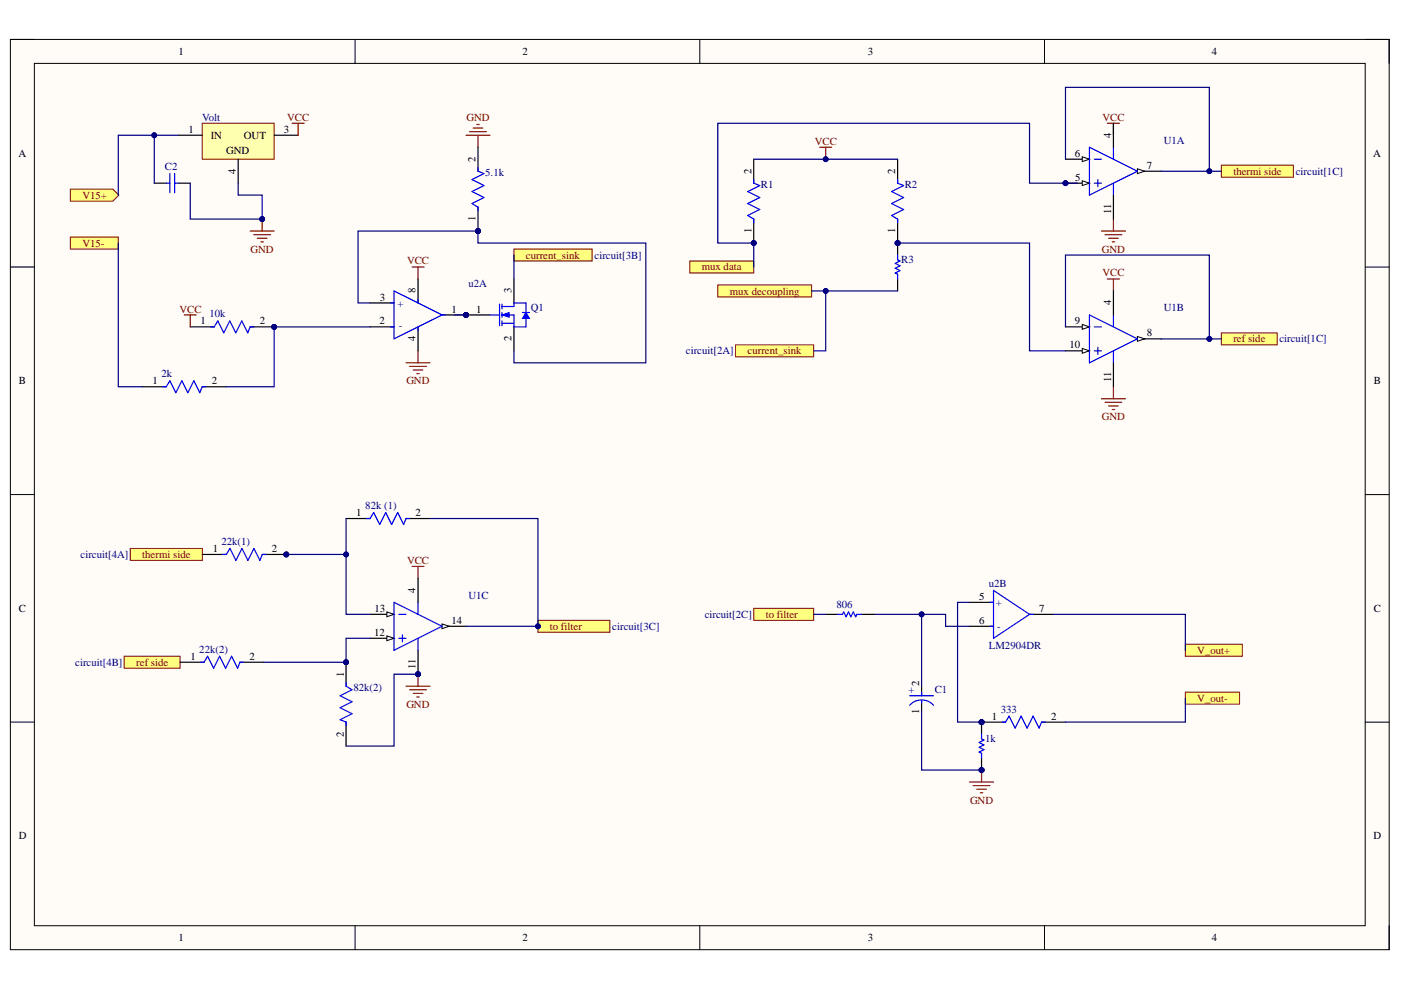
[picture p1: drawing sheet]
<svg xmlns="http://www.w3.org/2000/svg" width="297mm" height="210mm" viewBox="0 0 297 210" stroke-linecap="round" stroke-linejoin="round" font-family="sans-serif">
<defs><g id="words">
<g font-size="2.3">
<text x="37.9" y="11.7">1</text>
<text x="110.8" y="11.7">2</text>
<text x="184" y="11.7">3</text>
<text x="256.9" y="11.7">4</text>
<text x="40" y="28.1">1</text>
<text x="44.7" y="29.4">IN</text>
<text x="51.7" y="29.4">OUT</text>
<text x="60.2" y="28.1">3</text>
<text x="235.6" y="29.2" transform="rotate(-90 235.6 29.2)">4</text>
<text x="3.9" y="33.2">A</text>
<text x="48" y="32.7">GND</text>
<text x="100.8" y="34.3" transform="rotate(-90 100.8 34.3)">2</text>
<text x="227.9" y="33.2">6</text>
<text x="243.2" y="35.8">7</text>
<text x="291.2" y="33.2">A</text>
<text x="50" y="36.9" transform="rotate(-90 50 36.9)">4</text>
<text x="159.3" y="36.8" transform="rotate(-90 159.3 36.8)">2</text>
<text x="189.8" y="36.8" transform="rotate(-90 189.8 36.8)">2</text>
<text x="228" y="38.3">5</text>
<text x="100.8" y="46.8" transform="rotate(-90 100.8 46.8)">1</text>
<text x="235.6" y="45.4" transform="rotate(-90 235.6 45.4)">11</text>
<text x="159.3" y="49.4" transform="rotate(-90 159.3 49.4)">1</text>
<text x="189.8" y="49.4" transform="rotate(-90 189.8 49.4)">1</text>
<text x="80.5" y="63.7">3</text>
<text x="88.1" y="62.2" transform="rotate(-90 88.1 62.2)">8</text>
<text x="108.5" y="62.2" transform="rotate(-90 108.5 62.2)">3</text>
<text x="235.6" y="64.7" transform="rotate(-90 235.6 64.7)">4</text>
<text x="42.5" y="68.8">1</text>
<text x="55.1" y="68.8">2</text>
<text x="80.5" y="68.8">2</text>
<text x="95.7" y="66.3">1</text>
<text x="101" y="66.3">1</text>
<text x="227.9" y="68.8">9</text>
<text x="243.2" y="71.3">8</text>
<text x="88.1" y="72.4" transform="rotate(-90 88.1 72.4)">4</text>
<text x="108.5" y="72.4" transform="rotate(-90 108.5 72.4)">2</text>
<text x="226.7" y="73.9">10</text>
<text x="4" y="81.5">B</text>
<text x="32.4" y="81.5">1</text>
<text x="44.9" y="81.5">2</text>
<text x="235.6" y="81" transform="rotate(-90 235.6 81)">11</text>
<text x="291.3" y="81.5">B</text>
<text x="75.5" y="109.4">1</text>
<text x="88.1" y="109.4">2</text>
<text x="45.1" y="117.1">1</text>
<text x="57.7" y="117.1">2</text>
<text x="88.1" y="125.7" transform="rotate(-90 88.1 125.7)">4</text>
<text x="4" y="129.7">C</text>
<text x="79.4" y="129.7">13</text>
<text x="207.6" y="127.2">5</text>
<text x="220.3" y="129.7">7</text>
<text x="291.3" y="129.7">C</text>
<text x="79.3" y="134.8">12</text>
<text x="95.7" y="132.3">14</text>
<text x="207.6" y="132.3">6</text>
<text x="40.4" y="139.9">1</text>
<text x="52.9" y="139.9">2</text>
<text x="72.9" y="143.5" transform="rotate(-90 72.9 143.5)">1</text>
<text x="88.1" y="141.9" transform="rotate(-90 88.1 141.9)">11</text>
<text x="194.9" y="145.5" transform="rotate(-90 194.9 145.5)">2</text>
<text x="194.9" y="151.5" transform="rotate(-90 194.9 151.5)">1</text>
<text x="210.3" y="152.6">1</text>
<text x="222.8" y="152.6">2</text>
<text x="72.9" y="156.2" transform="rotate(-90 72.9 156.2)">2</text>
<text x="4" y="178">D</text>
<text x="291.2" y="178">D</text>
<text x="37.9" y="199.6">1</text>
<text x="110.8" y="199.6">2</text>
<text x="184" y="199.6">3</text>
<text x="256.9" y="199.6">4</text>
</g>
<g font-size="2.3" fill="#000080">
<text x="42.9" y="25.6">Volt</text>
<text x="246.7" y="30.4">U1A</text>
<text x="35" y="36">C2</text>
<text x="102.9" y="37.3">5.1k</text>
<text x="161.3" y="39.9">R1</text>
<text x="191.8" y="39.9">R2</text>
<text x="274.7" y="37.1">circuit[1C]</text>
<text x="126.1" y="54.8">circuit[3B]</text>
<text x="191.1" y="55.8">R3</text>
<text x="84.3" y="65">+</text>
<text x="99.3" y="60.9">u2A</text>
<text x="44.4" y="67.3">10k</text>
<text x="84.6" y="69.8">-</text>
<text x="112.5" y="66">Q1</text>
<text x="246.7" y="66">U1B</text>
<text x="145.4" y="75.1">circuit[2A]</text>
<text x="271.3" y="72.6">circuit[1C]</text>
<text x="34.2" y="80">2k</text>
<text x="77.5" y="107.9">82k (1)</text>
<text x="17.1" y="118.3">circuit[4A]</text>
<text x="47" y="115.5">22k(1)</text>
<text x="209.6" y="124.4">u2B</text>
<text x="99.3" y="126.9">U1C</text>
<text x="149.4" y="131">circuit[2C]</text>
<text x="177.3" y="129">806</text>
<text x="211.2" y="128.5">+</text>
<text x="129.8" y="133.5">circuit[3C]</text>
<text x="209.6" y="137.6">LM2904DR</text>
<text x="211.4" y="133.5">-</text>
<text x="15.9" y="141.1">circuit[4B]</text>
<text x="42.3" y="138.4">22k(2)</text>
<text x="74.9" y="146.5">82k(2)</text>
<text x="192.6" y="147">+</text>
<text x="198.2" y="147">C1</text>
<text x="212.2" y="151.1">333</text>
<text x="208.9" y="157.4">1k</text>
</g>
<g font-size="2.3" fill="#800000">
<text x="60.9" y="25.6">VCC</text>
<text x="98.9" y="25.6">GND</text>
<text x="233.8" y="25.6">VCC</text>
<text x="172.8" y="30.7">VCC</text>
<text x="261.5" y="37.1">thermi side</text>
<text x="17.5" y="42.1">V15+</text>
<text x="17.5" y="52.3">V15-</text>
<text x="53.1" y="53.5">GND</text>
<text x="233.6" y="53.5">GND</text>
<text x="86.3" y="56.1">VCC</text>
<text x="111.5" y="54.8">current_sink</text>
<text x="148.8" y="57.3">mux data</text>
<text x="233.8" y="58.6">VCC</text>
<text x="154.7" y="62.5">mux decoupling</text>
<text x="38" y="66.3">VCC</text>
<text x="158.5" y="75.1">current_sink</text>
<text x="261.5" y="72.6">ref side</text>
<text x="86.2" y="81.5">GND</text>
<text x="233.6" y="89.1">GND</text>
<text x="30.2" y="118.3">thermi side</text>
<text x="86.3" y="119.6">VCC</text>
<text x="162.3" y="131">to filter</text>
<text x="116.6" y="133.5">to filter</text>
<text x="28.9" y="141.1">ref side</text>
<text x="253.8" y="138.6">V_out+</text>
<text x="253.8" y="148.8">V_out-</text>
<text x="86.2" y="150.1">GND</text>
<text x="205.7" y="170.4">GND</text>
</g>
</g></defs>
<path d="M2.2 8.4h292.3v193h-292.3z" fill-rule="evenodd" fill="#fffcf8"/>
<path d="M2.2 8.4h292.3v193h-292.3z" fill="none" stroke="#000" stroke-width=".21"/>
<path d="M7.3 13.4h282.2v182.9h-282.2z" fill-rule="evenodd" fill="#fffcf8"/>
<g fill="none" stroke="#000" stroke-width=".21">
<path d="M2.2 8.4h5.1M7.3 13.4h282.2v182.9h-282.2zM75.3 8.4v5M148.4 8.4v5M221.5 8.4v5M289.5 8.4h5v5M2.2 56.6h5.1M289.5 56.6h5M2.2 104.9h5.1M289.5 104.9h5M2.2 153.1h5.1M289.5 153.1h5"/>
<path d="M75.3 196.3v5.1M148.4 196.3v5.1M221.5 196.3v5.1M294.5 196.3v5.1"/>
</g>
<path d="M53 49h5.1M53.8 49.8h3.6M54.6 50.5h2M55.3 51.3h.5M55.6 46.5v2.5" fill="none" stroke="#800000" stroke-width=".25"/>
<circle cx="55.6" cy="46.5" r=".51" fill="#000080"/>
<circle cx="55.6" cy="46.5" r=".51" fill="none" stroke="#000080" stroke-width=".21"/>
<path d="M30.2 82h5M42.9 82h5.1" fill="none" stroke="#000" stroke-width=".25"/>
<path d="M34.5 82h.7l.8-1.3 1.3 2.6 1.3-2.6 1.2 2.6 1.3-2.6 1.3 2.6 .5-1.3h.7" fill="none" stroke="#00f" stroke-width=".25"/>
<circle cx="58.1" cy="69.3" r=".51" fill="#000080"/>
<circle cx="58.1" cy="69.3" r=".51" fill="none" stroke="#000080" stroke-width=".21"/>
<path d="M40.3 69.3h5.1M53 69.3h5.1" fill="none" stroke="#000" stroke-width=".25"/>
<circle cx="58.1" cy="69.3" r=".51" fill="#000080"/>
<circle cx="58.1" cy="69.3" r=".51" fill="none" stroke="#000080" stroke-width=".21"/>
<path d="M44.7 69.3h.7l.8-1.3 1.2 2.6 1.3-2.6 1.3 2.6 1.3-2.6 1.2 2.6 .5-1.3h.8" fill="none" stroke="#00f" stroke-width=".25"/>
<circle cx="101.3" cy="49" r=".51" fill="#000080"/>
<circle cx="101.3" cy="49" r=".51" fill="none" stroke="#000080" stroke-width=".21"/>
<path d="M101.3 43.9v5.1" fill="none" stroke="#000" stroke-width=".25"/>
<circle cx="101.3" cy="49" r=".51" fill="#000080"/>
<circle cx="101.3" cy="49" r=".51" fill="none" stroke="#000080" stroke-width=".21"/>
<path d="M101.3 31.2v5.1" fill="none" stroke="#000" stroke-width=".25"/>
<path d="M101.3 35.5v.8l1.3 .5-2.5 1.3 2.5 1.2-2.5 1.3 2.5 1.3-2.5 1.3 1.2 .7v.8" fill="none" stroke="#00f" stroke-width=".25"/>
<path d="M98.8 28.7h5.1M99.6 27.9h3.5M100.3 27.2h2.1M101.1 26.4h.5M101.3 28.7v2.5" fill="none" stroke="#800000" stroke-width=".25"/>
<path d="M109 52.8h16.5v2.5h-16.5z" fill-rule="evenodd" fill="#ffff80"/>
<path d="M109 52.8h16.5v2.5h-16.5z" fill="none" stroke="#800000" stroke-width=".21"/>
<path d="M155.9 73.1h16.6v2.6h-16.6z" fill-rule="evenodd" fill="#ffff80"/>
<path d="M155.9 73.1h16.6v2.6h-16.6z" fill="none" stroke="#800000" stroke-width=".21"/>
<path d="M173.8 31.2h2.5M175.1 31.2v2.6" fill="none" stroke="#800000" stroke-width=".25"/>
<circle cx="175.1" cy="33.8" r=".51" fill="#000080"/>
<circle cx="175.1" cy="33.8" r=".51" fill="none" stroke="#000080" stroke-width=".21"/>
<path d="M146.2 55.3h13.6v2.6h-13.6z" fill-rule="evenodd" fill="#ffff80"/>
<path d="M146.2 55.3h13.6v2.6h-13.6z" fill="none" stroke="#800000" stroke-width=".21"/>
<path d="M152.2 60.4h19.9v2.6h-19.9z" fill-rule="evenodd" fill="#ffff80"/>
<path d="M152.2 60.4h19.9v2.6h-19.9z" fill="none" stroke="#800000" stroke-width=".21"/>
<circle cx="190.3" cy="51.5" r=".51" fill="#000080"/>
<circle cx="190.3" cy="51.5" r=".51" fill="none" stroke="#000080" stroke-width=".21"/>
<path d="M190.3 51.5v2.6" fill="none" stroke="#000" stroke-width=".25"/>
<circle cx="190.3" cy="51.5" r=".51" fill="#000080"/>
<circle cx="190.3" cy="51.5" r=".51" fill="none" stroke="#000080" stroke-width=".21"/>
<path d="M190.3 59.2v2.5" fill="none" stroke="#000" stroke-width=".25"/>
<path d="M190.3 54.1v1l.5 .2-1 .5 1 .6-1 .5 1 .5-1 .5 .5 .2v1.1" fill="none" stroke="#00f" stroke-width=".25"/>
<g fill="none" stroke="#800000" stroke-width=".25">
<path d="M234.8 26.1h2.5M236.1 26.1v2.6M233.5 49h5.1M234.3 49.8h3.5M234.8 59.2h2.5M235.1 50.5h2M235.8 51.3h.5M236.1 46.5v2.5M236.1 59.2v2.5M233.5 84.5h5.1M234.3 85.3h3.5M235.1 86.1h2"/>
<path d="M235.8 86.8h.5M236.1 82v2.5"/>
</g>
<path d="M259 35h15.2v2.6h-15.2z" fill-rule="evenodd" fill="#ffff80"/>
<path d="M259 35h15.2v2.6h-15.2z" fill="none" stroke="#800000" stroke-width=".21"/>
<path d="M259 70.6h11.8v2.5h-11.8z" fill-rule="evenodd" fill="#ffff80"/>
<path d="M259 70.6h11.8v2.5h-11.8z" fill="none" stroke="#800000" stroke-width=".21"/>
<path d="M27.6 116.3h15.3v2.5h-15.3z" fill-rule="evenodd" fill="#ffff80"/>
<path d="M27.6 116.3h15.3v2.5h-15.3z" fill="none" stroke="#800000" stroke-width=".21"/>
<path d="M26.3 139.1h11.9v2.6h-11.9z" fill-rule="evenodd" fill="#ffff80"/>
<path d="M26.3 139.1h11.9v2.6h-11.9z" fill="none" stroke="#800000" stroke-width=".21"/>
<circle cx="60.7" cy="117.6" r=".51" fill="#000080"/>
<circle cx="60.7" cy="117.6" r=".51" fill="none" stroke="#000080" stroke-width=".21"/>
<path d="M42.9 117.6h5.1M55.6 117.6h5.1" fill="none" stroke="#000" stroke-width=".25"/>
<circle cx="60.7" cy="117.6" r=".51" fill="#000080"/>
<circle cx="60.7" cy="117.6" r=".51" fill="none" stroke="#000080" stroke-width=".21"/>
<path d="M47.2 117.6h.8l.8-1.3 1.2 2.5 1.3-2.5 1.3 2.5 1.2-2.5 1.3 2.5 .5-1.2h.8M42.5 140.4h.8l.7-1.3 1.3 2.6 1.3-2.6 1.2 2.6 1.3-2.6 1.3 2.6 .5-1.3h.7" fill="none" stroke="#00f" stroke-width=".25"/>
<path d="M38.2 140.4h5.1M50.9 140.4h5.1" fill="none" stroke="#000" stroke-width=".25"/>
<path d="M86.1 145.5h5.1M86.9 146.2h3.5M87.6 147h2M88.4 147.8h.5M88.6 142.9v2.6" fill="none" stroke="#800000" stroke-width=".25"/>
<circle cx="88.6" cy="142.9" r=".51" fill="#000080"/>
<circle cx="88.6" cy="142.9" r=".51" fill="none" stroke="#000080" stroke-width=".21"/>
<path d="M87.4 120.1h2.5M88.6 120.1v2.5" fill="none" stroke="#800000" stroke-width=".25"/>
<circle cx="73.4" cy="140.4" r=".51" fill="#000080"/>
<circle cx="73.4" cy="140.4" r=".51" fill="none" stroke="#000080" stroke-width=".21"/>
<path d="M73.4 140.4v5.1" fill="none" stroke="#000" stroke-width=".25"/>
<circle cx="73.4" cy="140.4" r=".51" fill="#000080"/>
<circle cx="73.4" cy="140.4" r=".51" fill="none" stroke="#000080" stroke-width=".21"/>
<path d="M73.4 109.9h5.1M86.1 109.9h5.1M73.4 153.1v5.1" fill="none" stroke="#000" stroke-width=".25"/>
<path d="M77.7 109.9h.8l.7-1.2 1.3 2.5 1.3-2.5 1.2 2.5 1.3-2.5 1.3 2.5 .5-1.3h.8M73.4 144.7v.8l1.2 .7-2.5 1.3 2.5 1.3-2.5 1.3 2.5 1.2-2.5 1.3 1.3 .5v.8" fill="none" stroke="#00f" stroke-width=".25"/>
<path d="M114.1 131.5h15.2v2.6h-15.2z" fill-rule="evenodd" fill="#ffff80"/>
<path d="M114.1 131.5h15.2v2.6h-15.2z" fill="none" stroke="#800000" stroke-width=".21"/>
<circle cx="114" cy="132.8" r=".51" fill="#000080"/>
<circle cx="114" cy="132.8" r=".51" fill="none" stroke="#000080" stroke-width=".21"/>
<path d="M159.8 129h12.7v2.5h-12.7z" fill-rule="evenodd" fill="#ffff80"/>
<path d="M159.8 129h12.7v2.5h-12.7z" fill="none" stroke="#800000" stroke-width=".21"/>
<path d="M195.4 145.5v2M195.4 148.5v2.1" fill="none" stroke="#000" stroke-width=".25"/>
<path d="M192.9 149.5a3.4 3.4 0 0 1 5 0M192.9 147.5h5M195.4 146.8v.7M195.4 148.5v.5" fill="none" stroke="#00f" stroke-width=".25"/>
<path d="M205.6 165.8h5M206.3 166.6h3.6M207.1 167.3h2M207.9 168.1h.5M208.1 163.3v2.5" fill="none" stroke="#800000" stroke-width=".25"/>
<circle cx="208.1" cy="163.3" r=".51" fill="#000080"/>
<circle cx="208.1" cy="163.3" r=".51" fill="none" stroke="#000080" stroke-width=".21"/>
<circle cx="208.1" cy="153.1" r=".51" fill="#000080"/>
<circle cx="208.1" cy="153.1" r=".51" fill="none" stroke="#000080" stroke-width=".21"/>
<circle cx="208.1" cy="163.3" r=".51" fill="#000080"/>
<circle cx="208.1" cy="163.3" r=".51" fill="none" stroke="#000080" stroke-width=".21"/>
<path d="M208.1 153.1v2.5" fill="none" stroke="#000" stroke-width=".25"/>
<circle cx="208.1" cy="153.1" r=".51" fill="#000080"/>
<circle cx="208.1" cy="153.1" r=".51" fill="none" stroke="#000080" stroke-width=".21"/>
<path d="M208.1 160.7v2.6" fill="none" stroke="#000" stroke-width=".25"/>
<circle cx="208.1" cy="163.3" r=".51" fill="#000080"/>
<circle cx="208.1" cy="163.3" r=".51" fill="none" stroke="#000080" stroke-width=".21"/>
<path d="M208.1 155.6v1.1l.5 .2-1 .5 1 .5-1 .5 1 .6-1 .5 .5 .2v1" fill="none" stroke="#00f" stroke-width=".25"/>
<circle cx="208.1" cy="153.1" r=".51" fill="#000080"/>
<circle cx="208.1" cy="153.1" r=".51" fill="none" stroke="#000080" stroke-width=".21"/>
<path d="M208.1 153.1h5.1" fill="none" stroke="#000" stroke-width=".25"/>
<circle cx="208.1" cy="153.1" r=".51" fill="#000080"/>
<circle cx="208.1" cy="153.1" r=".51" fill="none" stroke="#000080" stroke-width=".21"/>
<path d="M32.7 38.8h2.5M37.8 38.8h2.5M220.8 153.1h5.1" fill="none" stroke="#000" stroke-width=".25"/>
<path d="M35.2 38.8h.8M36 36.8v4.1M37 36.8v4.1M37 38.8h.8M212.4 153.1h.8l.8-1.3 1.2 2.6 1.3-2.6 1.3 2.6 1.2-2.6 1.3 2.6 .5-1.3h.8" fill="none" stroke="#00f" stroke-width=".25"/>
<path d="M42.9 26.1h15.2v7.7h-15.2z" fill-rule="evenodd" fill="#ffffb0"/>
<path d="M42.9 26.1h15.2v7.7h-15.2z" fill="none" stroke="#800000" stroke-width=".21"/>
<path d="M37.8 28.7h5.1M50.5 33.8v5M58.1 28.7h5.1" fill="none" stroke="#000" stroke-width=".25"/>
<path d="M61.9 26.1h2.6M63.2 26.1v2.6M39.1 66.8h2.5M40.3 66.8v2.5" fill="none" stroke="#800000" stroke-width=".25"/>
<path d="M251.3 136.6h12.1v2.5h-12.1z" fill-rule="evenodd" fill="#ffff80"/>
<path d="M251.3 136.6h12.1v2.5h-12.1z" fill="none" stroke="#800000" stroke-width=".21"/>
<path d="M251.3 146.8h11.5v2.5h-11.5z" fill-rule="evenodd" fill="#ffff80"/>
<path d="M251.3 146.8h11.5v2.5h-11.5z" fill="none" stroke="#800000" stroke-width=".21"/>
<path d="M14.9 50.3h10.2v2.5h-10.2z" fill-rule="evenodd" fill="#ffff80"/>
<path d="M14.9 50.3h10.2v2.5h-10.2z" fill="none" stroke="#800000" stroke-width=".21"/>
<path d="M14.9 40.1h9l1.3 1.3-1.3 1.2h-9z" fill-rule="evenodd" fill="#ffff80"/>
<path d="M14.9 40.1h9l1.3 1.3-1.3 1.2h-9z" fill="none" stroke="#800000" stroke-width=".21"/>
<path d="M225.9 69.3h5.1" fill="none" stroke="#000" stroke-width=".25"/>
<path d="M229.5 68.8l1.5 .5-1.5 .5z" fill="#f8fcff"/>
<path d="M229.5 68.8l1.5 .5-1.5 .5z" fill="none" stroke="#000" stroke-width=".21"/>
<path d="M225.9 74.4h5.1" fill="none" stroke="#000" stroke-width=".25"/>
<path d="M229.5 73.9l1.5 .5-1.5 .5z" fill="#f8fcff"/>
<path d="M229.5 73.9l1.5 .5-1.5 .5z" fill="none" stroke="#000" stroke-width=".21"/>
<path d="M241.2 71.9h5" fill="none" stroke="#000" stroke-width=".25"/>
<path d="M241.2 71.3l1.5 .6-1.5 .5z" fill="#f8fcff"/>
<path d="M241.2 71.3l1.5 .6-1.5 .5z" fill="none" stroke="#000" stroke-width=".21"/>
<path d="M231 66.8l10.2 5.1-10.2 5zM232 69.3h1.5M232 74.4h1.5M232.8 73.6v1.5M236.1 66.8v2.5M236.1 74.4v2.5" fill="none" stroke="#00f" stroke-width=".25"/>
<path d="M236.1 61.7v5.1M236.1 76.9v5.1" fill="none" stroke="#000" stroke-width=".25"/>
<circle cx="225.9" cy="38.8" r=".51" fill="#000080"/>
<circle cx="225.9" cy="38.8" r=".51" fill="none" stroke="#000080" stroke-width=".21"/>
<path d="M225.9 33.8h5.1" fill="none" stroke="#000" stroke-width=".25"/>
<path d="M229.5 33.2l1.5 .6-1.5 .5z" fill="#f8fcff"/>
<path d="M229.5 33.2l1.5 .6-1.5 .5z" fill="none" stroke="#000" stroke-width=".21"/>
<path d="M225.9 38.8h5.1" fill="none" stroke="#000" stroke-width=".25"/>
<path d="M229.5 38.3l1.5 .5-1.5 .5z" fill="#f8fcff"/>
<path d="M229.5 38.3l1.5 .5-1.5 .5z" fill="none" stroke="#000" stroke-width=".21"/>
<circle cx="225.9" cy="38.8" r=".51" fill="#000080"/>
<circle cx="225.9" cy="38.8" r=".51" fill="none" stroke="#000080" stroke-width=".21"/>
<path d="M241.2 36.3h5" fill="none" stroke="#000" stroke-width=".25"/>
<path d="M241.2 35.8l1.5 .5-1.5 .5z" fill="#f8fcff"/>
<path d="M241.2 35.8l1.5 .5-1.5 .5z" fill="none" stroke="#000" stroke-width=".21"/>
<path d="M231 31.2l10.2 5.1-10.2 5.1zM232 33.8h1.5M232 38.8h1.5M232.8 38.1v1.5M236.1 31.2v2.6M236.1 38.8v2.6" fill="none" stroke="#00f" stroke-width=".25"/>
<path d="M236.1 26.1v5.1M236.1 41.4v5.1" fill="none" stroke="#000" stroke-width=".25"/>
<circle cx="88.6" cy="142.9" r=".51" fill="#000080"/>
<circle cx="88.6" cy="142.9" r=".51" fill="none" stroke="#000080" stroke-width=".21"/>
<path d="M78.5 135.3h5" fill="none" stroke="#000" stroke-width=".25"/>
<path d="M82 134.8l1.5 .5-1.5 .5z" fill="#f8fcff"/>
<path d="M82 134.8l1.5 .5-1.5 .5z" fill="none" stroke="#000" stroke-width=".21"/>
<path d="M78.5 130.3h5" fill="none" stroke="#000" stroke-width=".25"/>
<path d="M82 129.7l1.5 .6-1.5 .5z" fill="#f8fcff"/>
<path d="M82 129.7l1.5 .6-1.5 .5z" fill="none" stroke="#000" stroke-width=".21"/>
<path d="M93.7 132.8h5.1" fill="none" stroke="#000" stroke-width=".25"/>
<path d="M93.7 132.3l1.5 .5-1.5 .5z" fill="#f8fcff"/>
<path d="M93.7 132.3l1.5 .5-1.5 .5z" fill="none" stroke="#000" stroke-width=".21"/>
<path d="M83.5 127.7l10.2 5.1-10.2 5.1zM84.6 130.3h1.5M84.6 135.3h1.5M85.3 134.6v1.5M88.6 127.7v2.6M88.6 135.3v2.6" fill="none" stroke="#00f" stroke-width=".25"/>
<path d="M88.6 137.9v5" fill="none" stroke="#000" stroke-width=".25"/>
<circle cx="88.6" cy="142.9" r=".51" fill="#000080"/>
<circle cx="88.6" cy="142.9" r=".51" fill="none" stroke="#000080" stroke-width=".21"/>
<path d="M88.6 122.6v5.1" fill="none" stroke="#000" stroke-width=".25"/>
<circle cx="190.3" cy="51.5" r=".51" fill="#000080"/>
<circle cx="190.3" cy="51.5" r=".51" fill="none" stroke="#000080" stroke-width=".21"/>
<path d="M190.3 46.5v5" fill="none" stroke="#000" stroke-width=".25"/>
<circle cx="190.3" cy="51.5" r=".51" fill="#000080"/>
<circle cx="190.3" cy="51.5" r=".51" fill="none" stroke="#000080" stroke-width=".21"/>
<path d="M190.3 33.8v5" fill="none" stroke="#000" stroke-width=".25"/>
<path d="M190.3 38.1v.7l1.3 .5-2.6 1.3 2.6 1.3-2.6 1.3 2.6 1.2-2.6 1.3 1.3 .8v.7" fill="none" stroke="#00f" stroke-width=".25"/>
<circle cx="159.8" cy="51.5" r=".51" fill="#000080"/>
<circle cx="159.8" cy="51.5" r=".51" fill="none" stroke="#000080" stroke-width=".21"/>
<path d="M159.8 46.5v5" fill="none" stroke="#000" stroke-width=".25"/>
<circle cx="159.8" cy="51.5" r=".51" fill="#000080"/>
<circle cx="159.8" cy="51.5" r=".51" fill="none" stroke="#000080" stroke-width=".21"/>
<path d="M159.8 33.8v5" fill="none" stroke="#000" stroke-width=".25"/>
<path d="M159.8 38.1v.7l1.3 .5-2.6 1.3 2.6 1.3-2.6 1.3 2.6 1.2-2.6 1.3 1.3 .8v.7" fill="none" stroke="#00f" stroke-width=".25"/>
<circle cx="98.8" cy="66.8" r=".51" fill="#000080"/>
<circle cx="98.8" cy="66.8" r=".51" fill="none" stroke="#000080" stroke-width=".21"/>
<path d="M98.8 66.8h5.1" fill="none" stroke="#000" stroke-width=".25"/>
<circle cx="98.8" cy="66.8" r=".51" fill="#000080"/>
<circle cx="98.8" cy="66.8" r=".51" fill="none" stroke="#000080" stroke-width=".21"/>
<path d="M109 59.1v5.1M109 69.3v5.1" fill="none" stroke="#000" stroke-width=".25"/>
<path d="M105.9 64.5v4.6M106.4 65h2.6v-.8h2.5v2.1M106.4 66.8h2.6v2.5h2.5v-1.8M106.4 68.5h2.6M106.4 64.5v1M106.4 66.3v1M106.4 68v1.1" fill="none" stroke="#00f" stroke-width=".25"/>
<path d="M111.5 66.3l.8 1.2h-1.6z" fill="#00f"/>
<path d="M111.5 66.3l.8 1.2h-1.6z" fill="none" stroke="#00f" stroke-width=".21"/>
<path d="M110.7 66.3h1.6" fill="none" stroke="#00f" stroke-width=".25"/>
<path d="M106.4 66.8l1.6-.5v1z" fill="#00f"/>
<path d="M106.4 66.8l1.6-.5v1z" fill="none" stroke="#00f" stroke-width=".21"/>
<path d="M103.9 66.8h2" fill="none" stroke="#00f" stroke-width=".25"/>
<path d="M87.4 56.6h2.5M88.6 56.6v2.5M86.1 76.9h5.1M86.9 77.7h3.5M87.6 78.4h2M88.4 79.2h.5M88.6 74.4v2.5" fill="none" stroke="#800000" stroke-width=".25"/>
<circle cx="98.8" cy="66.8" r=".51" fill="#000080"/>
<circle cx="98.8" cy="66.8" r=".51" fill="none" stroke="#000080" stroke-width=".21"/>
<path d="M78.5 64.2h5M78.5 69.3h5M93.7 66.8h5.1" fill="none" stroke="#000" stroke-width=".25"/>
<circle cx="98.8" cy="66.8" r=".51" fill="#000080"/>
<circle cx="98.8" cy="66.8" r=".51" fill="none" stroke="#000080" stroke-width=".21"/>
<path d="M88.6 59.1v5.1M88.6 69.3v5.1M205.6 132.8h5M205.6 127.7h5M218.3 130.3h5.1" fill="none" stroke="#000" stroke-width=".25"/>
<path d="M82.8 64.2h.7M82.8 69.3h.7M83.5 61.7l10.2 5.1-10.2 5zM88.6 63.5v.7M88.6 69.3v.8M93.7 66.8h.8M209.9 127.7h.7M209.9 132.8h.7M210.6 125.2l7.7 5.1-7.7 5zM218.3 130.3h.7" fill="none" stroke="#00f" stroke-width=".25"/>
<path d="M37.8 28.7h-12.7v12.7" fill="none" stroke="#000080" stroke-width=".25"/>
<circle cx="32.7" cy="28.7" r=".51" fill="#000080"/>
<circle cx="32.7" cy="28.7" r=".51" fill="none" stroke="#000080" stroke-width=".21"/>
<path d="M25.1 51.5v30.5h5.1M78.5 69.3h-20.4v12.7h-10.1" fill="none" stroke="#000080" stroke-width=".25"/>
<circle cx="58.1" cy="69.3" r=".51" fill="#000080"/>
<circle cx="58.1" cy="69.3" r=".51" fill="none" stroke="#000080" stroke-width=".21"/>
<path d="M101.3 49v2.5h35.6v25.4h-27.9v-2.5" fill="none" stroke="#000080" stroke-width=".25"/>
<circle cx="101.3" cy="49" r=".51" fill="#000080"/>
<circle cx="101.3" cy="49" r=".51" fill="none" stroke="#000080" stroke-width=".21"/>
<path d="M159.8 33.8h30.5" fill="none" stroke="#000080" stroke-width=".25"/>
<circle cx="175.1" cy="33.8" r=".51" fill="#000080"/>
<circle cx="175.1" cy="33.8" r=".51" fill="none" stroke="#000080" stroke-width=".21"/>
<path d="M175.1 61.7v12.7h-2.6" fill="none" stroke="#000080" stroke-width=".25"/>
<circle cx="175.1" cy="61.7" r=".51" fill="#000080"/>
<circle cx="175.1" cy="61.7" r=".51" fill="none" stroke="#000080" stroke-width=".21"/>
<path d="M172.1 61.7h18.2" fill="none" stroke="#000080" stroke-width=".25"/>
<circle cx="175.1" cy="61.7" r=".51" fill="#000080"/>
<circle cx="175.1" cy="61.7" r=".51" fill="none" stroke="#000080" stroke-width=".21"/>
<path d="M190.3 51.5h28v22.9h7.6" fill="none" stroke="#000080" stroke-width=".25"/>
<circle cx="190.3" cy="51.5" r=".51" fill="#000080"/>
<circle cx="190.3" cy="51.5" r=".51" fill="none" stroke="#000080" stroke-width=".21"/>
<path d="M225.9 69.3v-15.2h30.5v17.8h-10.2" fill="none" stroke="#000080" stroke-width=".25"/>
<circle cx="256.4" cy="71.8" r=".51" fill="#000080"/>
<circle cx="256.4" cy="71.8" r=".51" fill="none" stroke="#000080" stroke-width=".21"/>
<path d="M256.4 36.3h2.6" fill="none" stroke="#000080" stroke-width=".25"/>
<circle cx="256.4" cy="36.3" r=".51" fill="#000080"/>
<circle cx="256.4" cy="36.3" r=".51" fill="none" stroke="#000080" stroke-width=".21"/>
<path d="M256.4 71.9h2.6" fill="none" stroke="#000080" stroke-width=".25"/>
<circle cx="256.4" cy="71.8" r=".51" fill="#000080"/>
<circle cx="256.4" cy="71.8" r=".51" fill="none" stroke="#000080" stroke-width=".21"/>
<path d="M60.7 117.6h12.7v12.7h5.1" fill="none" stroke="#000080" stroke-width=".25"/>
<circle cx="60.7" cy="117.6" r=".51" fill="#000080"/>
<circle cx="60.7" cy="117.6" r=".51" fill="none" stroke="#000080" stroke-width=".21"/>
<circle cx="73.4" cy="117.6" r=".51" fill="#000080"/>
<circle cx="73.4" cy="117.6" r=".51" fill="none" stroke="#000080" stroke-width=".21"/>
<path d="M78.5 135.3h-5.1v5.1h-17.4" fill="none" stroke="#000080" stroke-width=".25"/>
<circle cx="73.4" cy="140.4" r=".51" fill="#000080"/>
<circle cx="73.4" cy="140.4" r=".51" fill="none" stroke="#000080" stroke-width=".21"/>
<path d="M88.6 142.9h-5.1v15.3h-10.1" fill="none" stroke="#000080" stroke-width=".25"/>
<circle cx="88.6" cy="142.9" r=".51" fill="#000080"/>
<circle cx="88.6" cy="142.9" r=".51" fill="none" stroke="#000080" stroke-width=".21"/>
<path d="M73.4 109.9v7.7" fill="none" stroke="#000080" stroke-width=".25"/>
<circle cx="73.4" cy="117.6" r=".51" fill="#000080"/>
<circle cx="73.4" cy="117.6" r=".51" fill="none" stroke="#000080" stroke-width=".21"/>
<path d="M91.2 109.9h22.9v22.9h-15.3" fill="none" stroke="#000080" stroke-width=".25"/>
<circle cx="114" cy="132.8" r=".51" fill="#000080"/>
<circle cx="114" cy="132.8" r=".51" fill="none" stroke="#000080" stroke-width=".21"/>
<path d="M195.4 150.6v12.7h12.7" fill="none" stroke="#000080" stroke-width=".25"/>
<circle cx="208.1" cy="163.3" r=".51" fill="#000080"/>
<circle cx="208.1" cy="163.3" r=".51" fill="none" stroke="#000080" stroke-width=".21"/>
<path d="M195.4 130.3h5.1v2.5h5.1" fill="none" stroke="#000080" stroke-width=".25"/>
<circle cx="195.4" cy="130.3" r=".51" fill="#000080"/>
<circle cx="195.4" cy="130.3" r=".51" fill="none" stroke="#000080" stroke-width=".21"/>
<path d="M205.6 127.7h-2.6v25.4h5.1" fill="none" stroke="#000080" stroke-width=".25"/>
<circle cx="208.1" cy="153.1" r=".51" fill="#000080"/>
<circle cx="208.1" cy="153.1" r=".51" fill="none" stroke="#000080" stroke-width=".21"/>
<path d="M32.7 28.7v10.1M109 54.1v5M251.3 148v5.1h-25.4" fill="none" stroke="#000080" stroke-width=".25"/>
<circle cx="32.7" cy="28.7" r=".51" fill="#000080"/>
<circle cx="32.7" cy="28.7" r=".51" fill="none" stroke="#000080" stroke-width=".21"/>
<path d="M40.3 38.8v7.7h15.3" fill="none" stroke="#000080" stroke-width=".25"/>
<circle cx="55.6" cy="46.5" r=".51" fill="#000080"/>
<circle cx="55.6" cy="46.5" r=".51" fill="none" stroke="#000080" stroke-width=".21"/>
<path d="M101.3 49h-25.4v15.2h2.6" fill="none" stroke="#000080" stroke-width=".25"/>
<circle cx="101.3" cy="49" r=".51" fill="#000080"/>
<circle cx="101.3" cy="49" r=".51" fill="none" stroke="#000080" stroke-width=".21"/>
<path d="M96.3 66.8h2.5" fill="none" stroke="#000080" stroke-width=".25"/>
<circle cx="98.8" cy="66.8" r=".51" fill="#000080"/>
<circle cx="98.8" cy="66.8" r=".51" fill="none" stroke="#000080" stroke-width=".21"/>
<path d="M225.9 33.8v-15.3h30.5v17.8h-10.2M223.4 130.3h27.9v7.6" fill="none" stroke="#000080" stroke-width=".25"/>
<circle cx="256.4" cy="36.3" r=".51" fill="#000080"/>
<circle cx="256.4" cy="36.3" r=".51" fill="none" stroke="#000080" stroke-width=".21"/>
<path d="M228.4 38.8h-10.1v-12.7h-66.1v25.4h7.6v5.1" fill="none" stroke="#000080" stroke-width=".25"/>
<circle cx="159.8" cy="51.5" r=".51" fill="#000080"/>
<circle cx="159.8" cy="51.5" r=".51" fill="none" stroke="#000080" stroke-width=".21"/>
<circle cx="225.9" cy="38.8" r=".51" fill="#000080"/>
<circle cx="225.9" cy="38.8" r=".51" fill="none" stroke="#000080" stroke-width=".21"/>
<path d="M50.5 38.8v2.6h5.1v5.1" fill="none" stroke="#000080" stroke-width=".25"/>
<circle cx="55.6" cy="46.5" r=".51" fill="#000080"/>
<circle cx="55.6" cy="46.5" r=".51" fill="none" stroke="#000080" stroke-width=".21"/>
<path d="M185.2 130.3h10.2v15.2" fill="none" stroke="#000080" stroke-width=".25"/>
<circle cx="195.4" cy="130.3" r=".51" fill="#000080"/>
<circle cx="195.4" cy="130.3" r=".51" fill="none" stroke="#000080" stroke-width=".21"/>
<path d="M175.1 130.3h2.5M182.7 130.3h2.5" fill="none" stroke="#000" stroke-width=".25"/>
<path d="M177.6 130.3h1l.3-.6 .5 1.1 .5-1.1 .5 1.1 .5-1.1 .5 1.1 .3-.5h1" fill="none" stroke="#00f" stroke-width=".25"/>
<path d="M172.5 130.3h2.6" fill="none" stroke="#000080" stroke-width=".25"/>
<use href="#words"/>
</svg>
